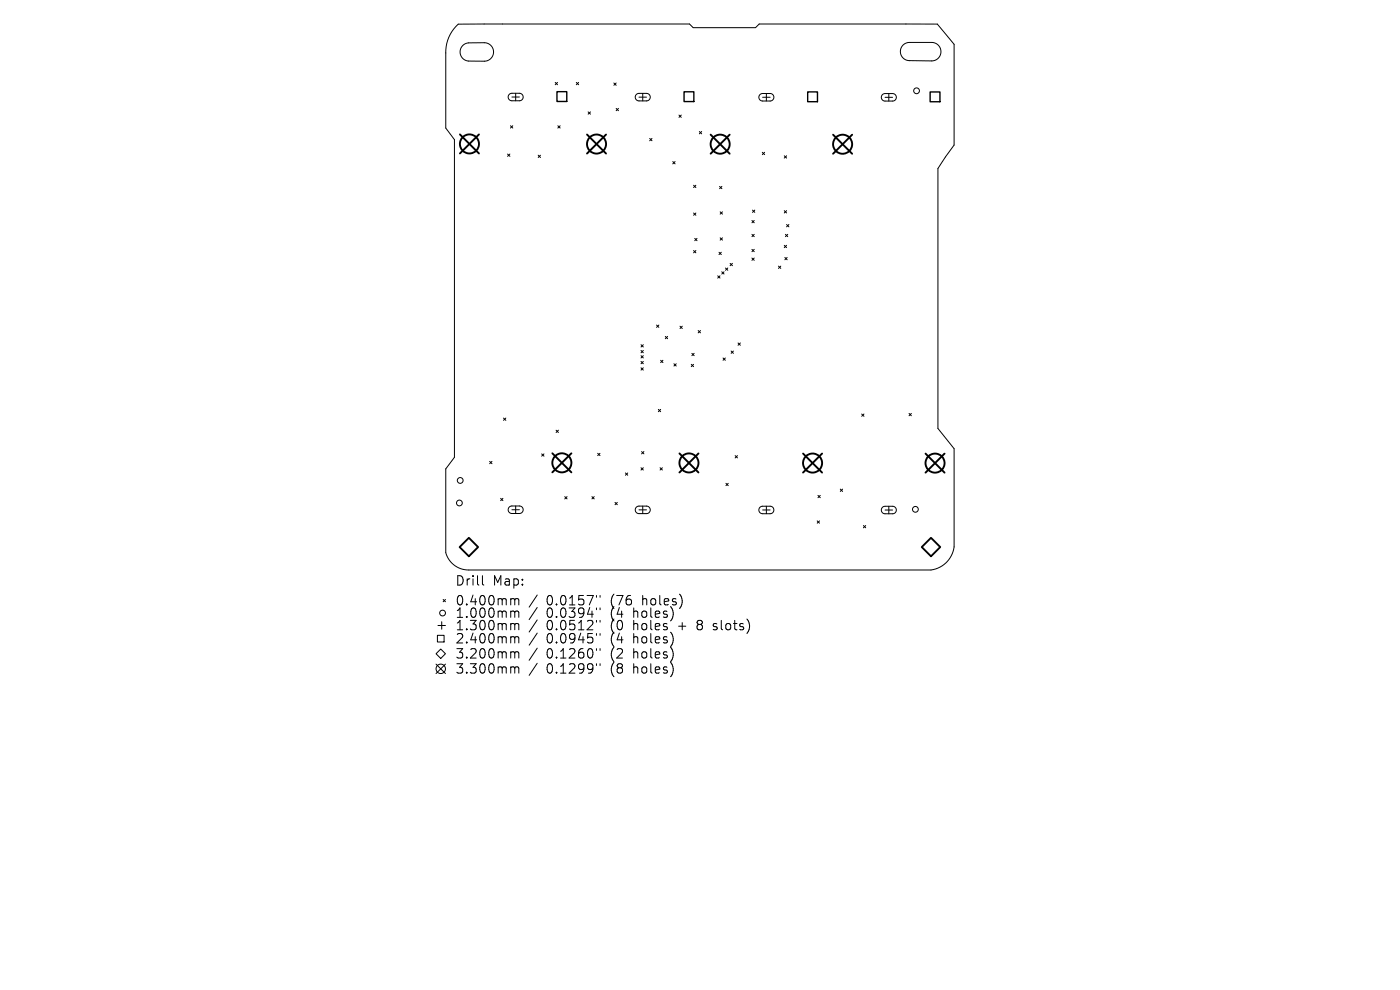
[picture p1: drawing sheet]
<svg xmlns="http://www.w3.org/2000/svg" width="297mm" height="210mm" viewBox="0 0 297 210" stroke-linecap="round" stroke-linejoin="round" font-family="sans-serif">
<defs><g id="words">
<g font-size="2.8">
<text x="96.5" y="124.5">Drill</text>
<text x="104.5" y="124.5">Map:</text>
<text x="96.5" y="128.7">0.400mm</text>
<text x="96.5" y="131.3">1.000mm</text>
<text x="116" y="128.7">0.0157&quot;</text>
<text x="116" y="131.3">0.0394&quot;</text>
<text x="129.7" y="128.7">(76</text>
<text x="129.7" y="131.3">(4</text>
<text x="134.6" y="131.3">holes)</text>
<text x="136.5" y="128.7">holes)</text>
<text x="96.5" y="134">1.300mm</text>
<text x="96.5" y="136.8">2.400mm</text>
<text x="116" y="134">0.0512&quot;</text>
<text x="116" y="136.8">0.0945&quot;</text>
<text x="129.7" y="134">(0</text>
<text x="129.7" y="136.8">(4</text>
<text x="134.6" y="134">holes</text>
<text x="134.6" y="136.8">holes)</text>
<text x="144.4" y="134">+</text>
<text x="148.6" y="134">8</text>
<text x="152.2" y="134">slots)</text>
<text x="96.5" y="140">3.200mm</text>
<text x="96.5" y="143.2">3.300mm</text>
<text x="116" y="140">0.1260&quot;</text>
<text x="116" y="143.2">0.1299&quot;</text>
<text x="129.7" y="140">(2</text>
<text x="129.7" y="143.2">(8</text>
<text x="134.6" y="140">holes)</text>
<text x="134.6" y="143.2">holes)</text>
</g>
</g></defs>
<g fill="none" stroke="#000" stroke-width=".21">
<path d="M96.7 5.6l.5-.5h49.1l.8 .8h13.2l.8-.8h37.8l3.5 4.3v21.4l-3.4 4.9v55.2l3.4 4.3v20.8a5.7 5.7 0 0 1-4.9 4.9h-98a5 5 0 0 1-4.9-3.7v-17.7l1.8-2.5v-67.4l-1.8-2.4v-16a8 8 0 0 1 2.1-5.6zM98.2 9.6l1.1-.5h3.4a1.96 1.96 0 0 1 2 1.9 1.96 1.96 0 0 1-2 2h-3.3a1.93 1.93 0 0 1-1.7-1.3 1.93 1.93 0 0 1 .5-2.1zM109.4 19.8v1.6M117.8 17.5l.5 .5M118.3 17.5l-.5 .5M122.3 17.5l.5 .5M122.8 17.5l-.5 .5M130.2 17.6l.5 .5M130.7 17.6l-.5 .5M136.4 19.8v1.6M162.6 19.8v1.6M188.6 19.8v1.6"/>
<path d="M191.6 9.5l.6-.3 .6-.2h4.9a1.96 1.96 0 0 1 1.9 2 1.96 1.96 0 0 1-1.9 1.9h-4.8a1.93 1.93 0 0 1-1.8-1.3 1.93 1.93 0 0 1 .5-2.1zM107.7 32.7l.5 .5M108 20l.5-.2h1.7a.8 .8 0 0 1 .8 .8 .8 .8 0 0 1-.8 .8h-1.6a.8 .8 0 0 1-.7-.5 .8 .8 0 0 1 .1-.9zM108.2 32.7l-.5 .5M108.3 26.7l.5 .5M108.6 20.6h1.6M108.8 26.7l-.5 .5M114.2 32.9l.5 .5M114.7 32.9l-.5 .5M118.3 26.7l.5 .5M118.8 26.7l-.5 .5M124.8 23.7l.5 .5"/>
<path d="M125.3 23.7l-.5 .5M130.7 23l.5 .5M131.2 23l-.5 .5M135 20l.5-.2h1.7a.8 .8 0 0 1 .7 .8 .8 .8 0 0 1-.7 .8h-1.6a.8 .8 0 0 1-.8-.5 .8 .8 0 0 1 .2-.9zM135.6 20.6h1.6M137.8 29.4l.5 .5M138.3 29.4l-.5 .5M142.7 34.3l.5 .5M143.2 34.3l-.5 .5M144 24.4l.5 .5M144.5 24.4l-.5 .5M147.1 39.3l.5 .5"/>
<path d="M147.6 39.3l-.5 .5M148.4 27.9l.5 .5M148.9 27.9l-.5 .5M152.7 39.5l.4 .5M153.1 39.5l-.4 .5M161.2 20.1l.5-.3h1.7a.8 .8 0 0 1 .8 .8 .8 .8 0 0 1-.8 .8h-1.6a.8 .8 0 0 1-.8-.5 .8 .8 0 0 1 .2-.8zM161.7 32.3l.5 .5M161.8 20.6h1.6M162.2 32.3l-.5 .5M166.4 33l.5 .5M166.9 33l-.5 .5M187.2 20.1l.5-.2 1.7-.1a.8 .8 0 0 1 .8 .8 .8 .8 0 0 1-.8 .8h-1.6a.8 .8 0 0 1-.8-.5 .8 .8 0 0 1 .2-.8z"/>
<path d="M187.8 20.6h1.6M147.1 45.2l.5 .5M147.1 53.1l.5 .5M147.4 50.6l.5 .5M147.6 45.2l-.5 .5M147.6 53.1l-.5 .5M147.9 50.6l-.5 .5M152.3 58.5l.4 .5M152.5 53.5l.5 .5M152.7 58.5l-.4 .5M152.8 44.9l.5 .5M152.8 50.4l.5 .5"/>
<path d="M153 53.5l-.5 .5M153.1 57.6l.5 .5M153.3 44.9l-.5 .5M153.3 50.4l-.5 .5M153.6 57.6l-.5 .5M153.9 56.9l.5 .4M154.4 56.9l-.5 .4M154.9 55.9l.5 .5M155.4 55.9l-.5 .5M159.5 46.8l.5 .5M159.5 49.7l.5 .5M159.5 52.9l.5 .5"/>
<path d="M159.5 54.7l.5 .5M159.6 44.6l.5 .5M160 49.7l-.5 .5M160 46.8l-.5 .5M160 52.9l-.5 .5M160 54.7l-.5 .5M160.1 44.6l-.5 .5M165.2 56.5l.4 .4M165.6 56.5l-.4 .4M166.4 44.7l.5 .5M166.4 52l.5 .5M166.5 54.6l.5 .5"/>
<path d="M166.6 49.7l.5 .5M166.9 44.7l-.5 .5M166.9 52l-.5 .5M166.9 47.6l.5 .5M167 54.6l-.5 .5M167.1 49.7l-.5 .5M167.4 47.6l-.5 .5M136 73.1l.5 .5M136 74.3l.5 .5M136 75.4l.5 .5M136 76.7l.5 .5M136 78l.5 .5"/>
<path d="M136.5 73.1l-.5 .5M136.5 74.3l-.5 .5M136.5 75.4l-.5 .5M136.5 76.7l-.5 .5M136.5 78l-.5 .5M139.3 69l.5 .4M139.8 69l-.5 .4M140.2 76.4l.4 .5M140.6 76.4l-.4 .5M141.1 71.4l.5 .5M141.6 71.4l-.5 .5M143 77.2l.5 .5"/>
<path d="M143.5 77.2l-.5 .5M144.3 69.2l.4 .5M144.7 69.2l-.4 .5M146.6 77.3l.5 .5M146.8 75l.5 .4M147.1 77.3l-.5 .5M147.3 75l-.5 .4M148.1 70.1l.5 .5M148.6 70.1l-.5 .5M153.4 75.9l.5 .5M153.9 75.9l-.5 .5M155.1 74.5l.5 .5"/>
<path d="M155.6 74.5l-.5 .5M156.6 72.8l.5 .4M157.1 72.8l-.5 .4M103.9 97.9l.5 .5M104.4 97.9l-.5 .5M106.8 88.7l.5 .5M107.3 88.7l-.5 .5M114.9 96.3l.5 .5M115.4 96.3l-.5 .5M118 91.3l.5 .4M118.5 91.3l-.5 .4M126.8 96.2l.5 .4"/>
<path d="M127.3 96.2l-.5 .4M136 99.2l.5 .5M136.1 95.8l.5 .5M136.5 99.2l-.5 .5M136.6 95.8l-.5 .5M139.7 86.8l.5 .5M140 99.2l.5 .5M140.2 86.8l-.5 .5M140.5 99.2l-.5 .5M156 96.6l.5 .5M156.5 96.6l-.5 .5M182.8 87.8l.5 .5"/>
<path d="M183.3 87.8l-.5 .5M192.8 87.7l.5 .5M193.3 87.7l-.5 .5M106.2 105.7l.5 .5M106.7 105.7l-.5 .5M108 107.6l.5-.3h1.7a.8 .8 0 0 1 .8 .8 .8 .8 0 0 1-.8 .8h-1.6a.8 .8 0 0 1-.7-.5 .8 .8 0 0 1 .1-.8zM108.6 108.1h1.6M109.4 107.3v1.6M119.8 105.3l.5 .5M120.3 105.3l-.5 .5M125.6 105.3l.5 .5M126.1 105.3l-.5 .5"/>
<path d="M130.5 106.6l.5 .5M131 106.6l-.5 .5M132.7 100.3l.5 .5M133.2 100.3l-.5 .5M135 107.6l.5-.2h1.7a.8 .8 0 0 1 .7 .8 .8 .8 0 0 1-.7 .8h-1.6a.8 .8 0 0 1-.8-.5 .8 .8 0 0 1 .2-.9zM135.6 108.2h1.6M136.4 107.4v1.6M154 102.5l.5 .5M154.5 102.5l-.5 .5M161.2 107.6l.5-.2h1.7a.8 .8 0 0 1 .8 .8 .8 .8 0 0 1-.8 .8h-1.6a.8 .8 0 0 1-.8-.5 .8 .8 0 0 1 .2-.9zM161.8 108.2h1.6M162.6 107.4v1.6"/>
<path d="M173.4 110.5l.5 .5M173.5 105.1l.5 .5M173.9 110.5l-.5 .5M174 105.1l-.5 .5M178.3 103.8l.5 .4M178.8 103.8l-.5 .4M183.2 111.5l.5 .5M183.7 111.5l-.5 .5M187.2 107.6l.5-.2h1.7a.8 .8 0 0 1 .8 .8 .8 .8 0 0 1-.8 .8h-1.6a.8 .8 0 0 1-.8-.5 .8 .8 0 0 1 .2-.9zM187.8 108.2h1.6M188.6 107.4v1.6M92.8 134.8h1.4v1.4h-1.4z"/>
<path d="M92.9 132.7h1.6M93.5 137.7l1 1-1 1-1-1zM93.7 131.9v1.6M94 127.2l.5 .4M94.5 127.2l-.5 .4M102.3 122.1v1.7l.3 .3M108.6 127l.5 .1 .1 .2M108.6 129.6h.3l.3 .3M108.6 132.3h.3l.3 .3M108.6 135.1l.5 .1 .1 .1M108.6 138.3h.3l.3 .2M109.2 127.3l.3-.3 .5 .1 .1 1.2"/>
<path d="M109.2 127.3v1M109.2 129.9v1.1M109.2 132.6v1M109.2 135.3v1.1M109.2 138.5v1.1M109.2 129.9l.3-.3 .5 .1 .1 1.3M109.2 132.6l.3-.3 .5 .1 .1 1.2M109.2 135.3l.3-.2 .5 .1 .1 1.2M109.2 138.5l.3-.2 .5 .1 .1 1.2M114 126.2l-1.7 2.6M114 128.9l-1.7 2.5M114 131.5l-1.7 2.6"/>
<path d="M114 134.3l-1.7 2.6M114 137.5l-1.7 2.6M126.5 126.3v.4M126.5 129v.3M126.5 131.6v.4M126.5 134.4v.4M126.5 137.6v.4M127.3 126.3v.4M127.3 129v.3M127.3 131.6v.4M127.3 134.4v.4M127.3 137.6v.4"/>
<path d="M151.3 133.5l.2 .1M151.4 132.4v.4M92.5 140.9l2 2M94.5 140.9l-2 2M108.6 141.5l.5 .1 .1 .1M109.2 141.7v1.1M109.2 141.7l.3-.2 .5 .1 .1 1.2M114 140.7l-1.7 2.6M126.5 140.8v.4M127.3 140.8v.4"/>
<circle cx="194.4" cy="19.3" r=".61"/>
<circle cx="97.5" cy="106.7" r=".61"/>
<circle cx="97.6" cy="101.9" r=".61"/>
<circle cx="194.2" cy="108" r=".61"/>
<circle cx="93.9" cy="130" r=".61"/>
<circle cx="93.5" cy="141.9" r="1"/>
</g>
<path d="M118.2 19.4h2v2.1h-2zM145.1 19.5h2.1v2h-2.1zM171.3 19.5h2.1v2.1h-2.1zM197.3 19.5h2.1v2.1h-2.1z" fill="none" stroke="#000" stroke-width=".29"/>
<path d="M97.5 116l2-1.9 1.9 1.9-1.9 2zM195.5 116l2-1.9 2 1.9-2 2z" fill="none" stroke="#000" stroke-width=".39"/>
<g fill="none" stroke="#000" stroke-width=".4">
<path d="M97.6 28.5l4 4.1M101.6 28.5l-4 4.1M124.5 28.5l4.1 4.1M128.6 28.5l-4.1 4.1M150.8 28.6l4 4M154.8 28.6l-4 4M176.7 28.6l4.1 4M180.8 28.6l-4.1 4M117.2 96.2l4 4M121.2 96.2l-4 4M144.1 96.2l4.1 4M148.2 96.2l-4.1 4"/>
<path d="M170.4 96.2l4 4.1M174.4 96.2l-4 4.1M196.3 96.2l4.1 4.1M200.4 96.2l-4.1 4.1"/>
<circle cx="99.6" cy="30.5" r="2.02"/>
<circle cx="126.6" cy="30.6" r="2.02"/>
<circle cx="152.8" cy="30.6" r="2.02"/>
<circle cx="178.8" cy="30.6" r="2.02"/>
<circle cx="119.2" cy="98.2" r="2.02"/>
<circle cx="146.2" cy="98.2" r="2.02"/>
<circle cx="172.4" cy="98.2" r="2.02"/>
<circle cx="198.4" cy="98.2" r="2.02"/>
</g>
<use href="#words"/>
</svg>
